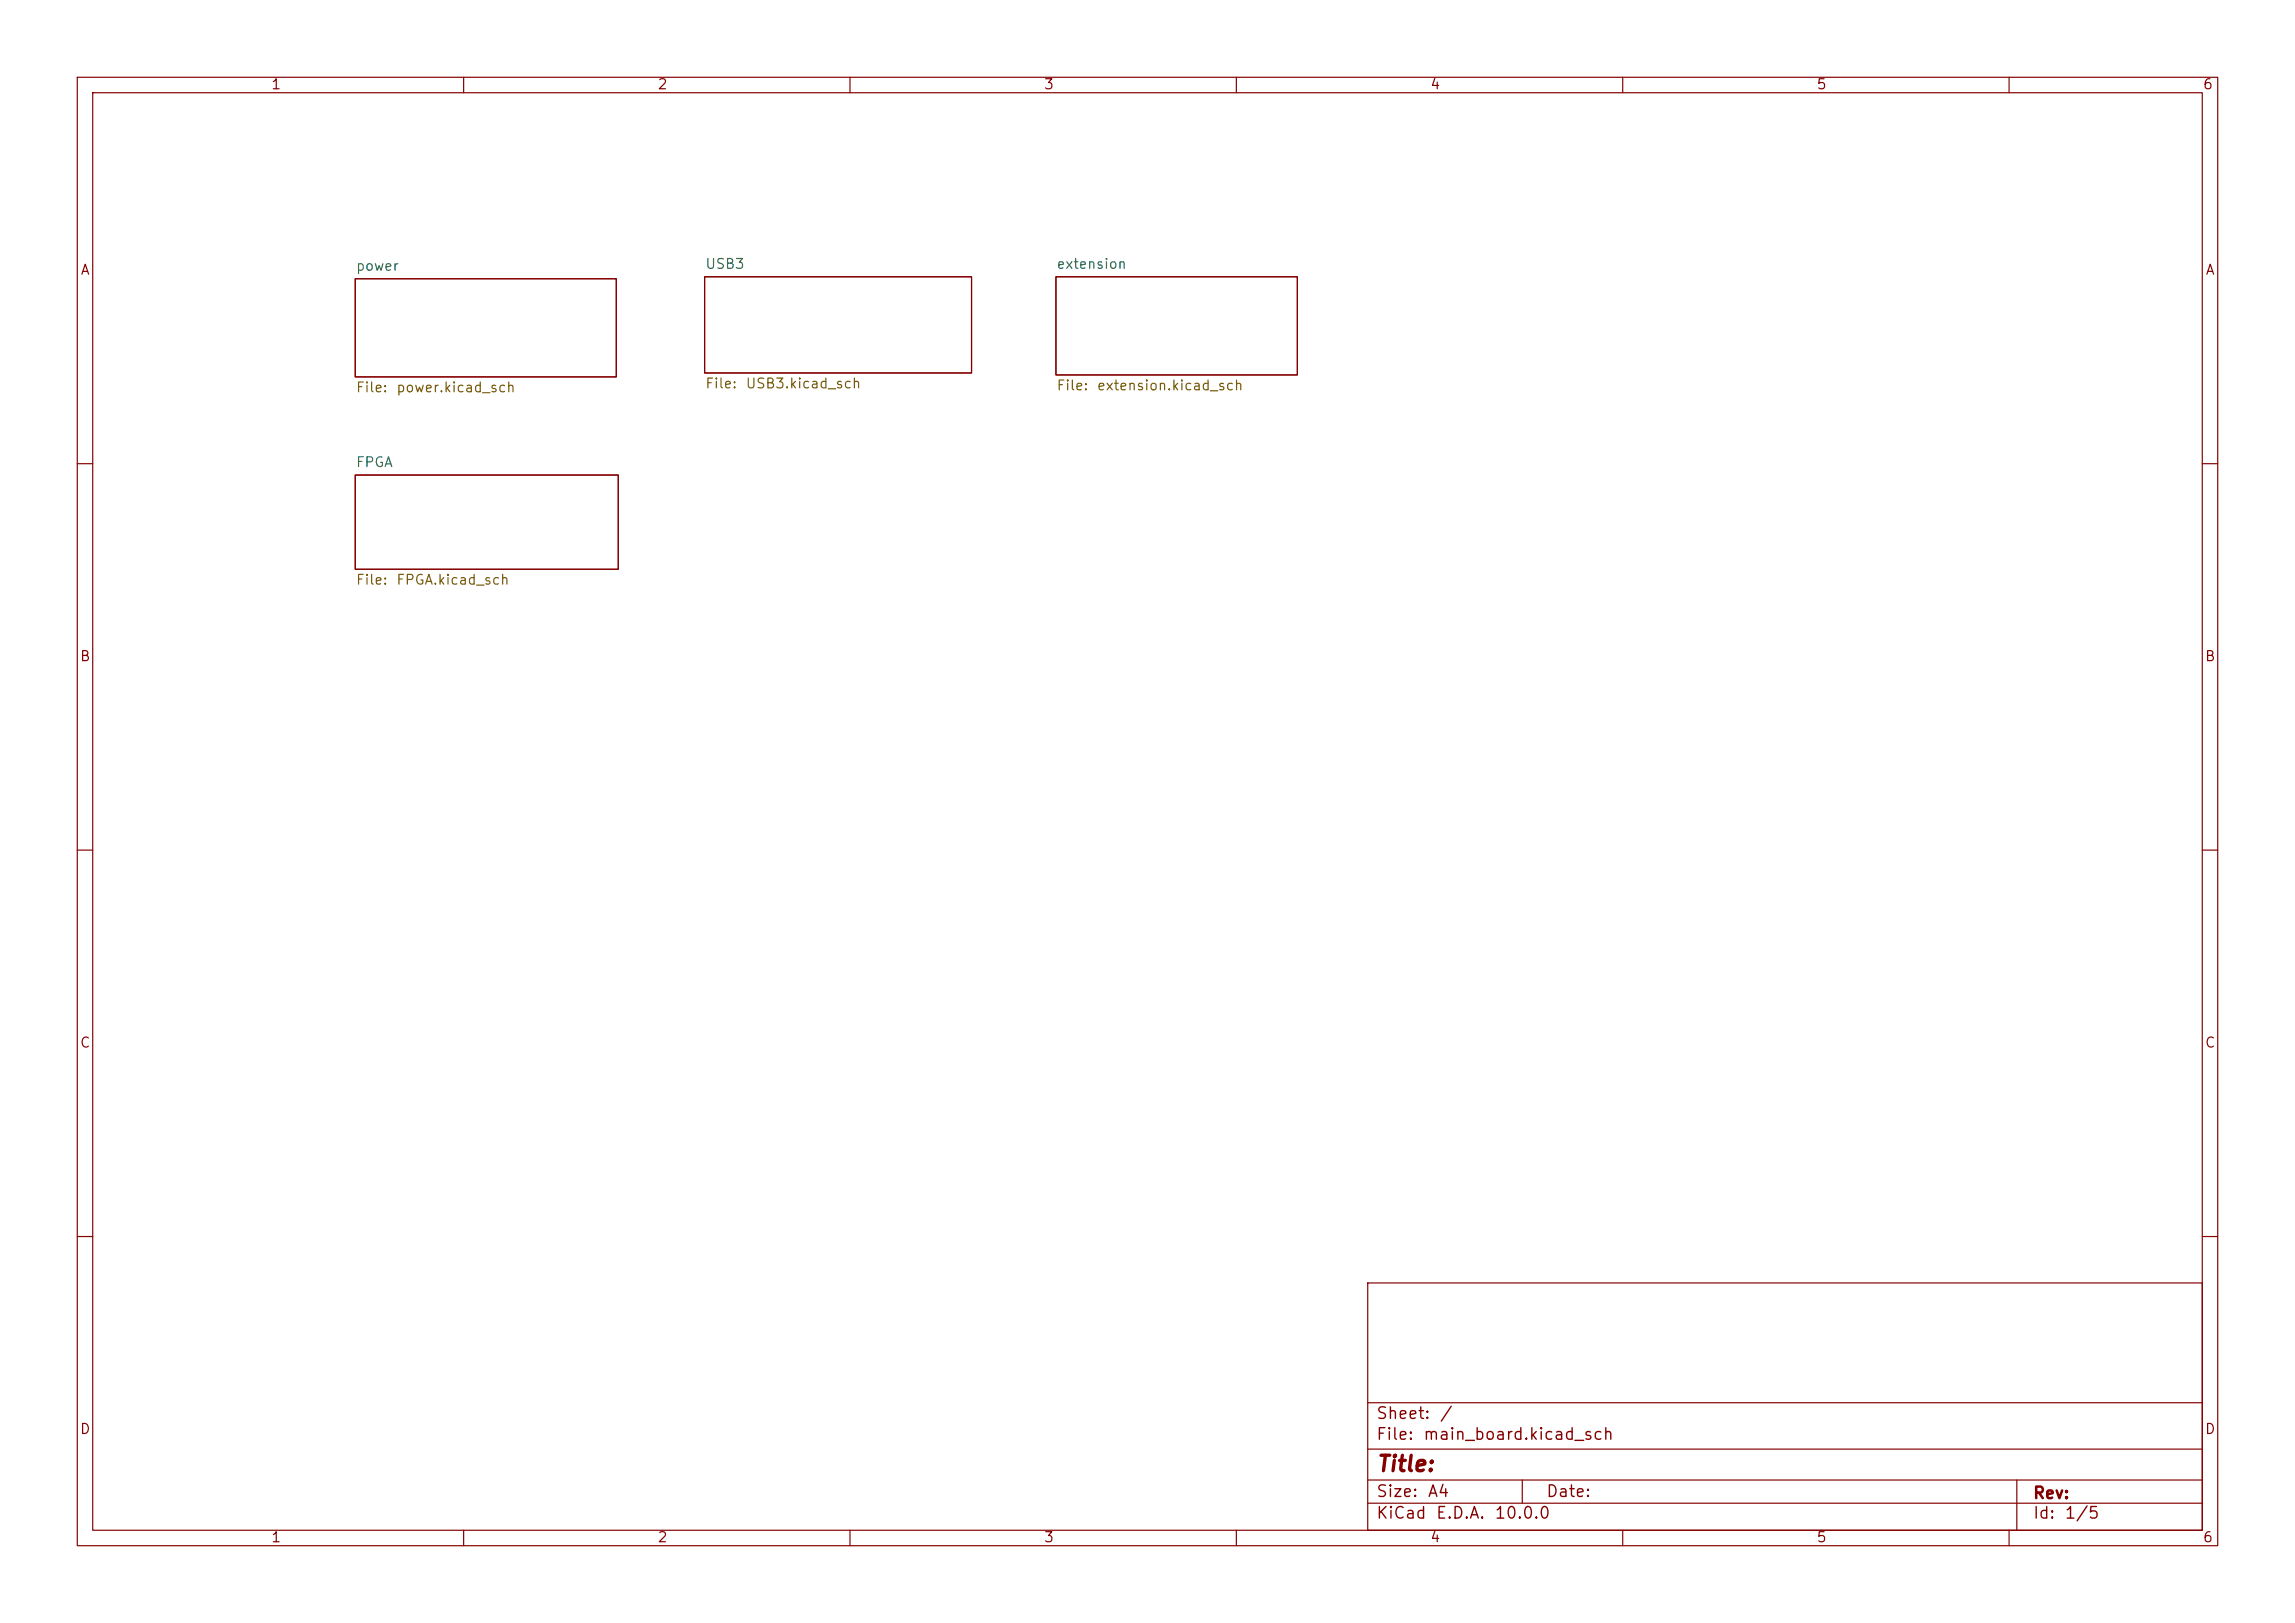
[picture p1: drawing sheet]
<svg xmlns="http://www.w3.org/2000/svg" width="297mm" height="210mm" viewBox="0 0 297 210" stroke-linecap="round" stroke-linejoin="round" font-family="sans-serif">
<defs><g id="words">
<text font-size="2" fill="#840000" x="178" y="190.9">Title:</text>
<g font-size="1.5" fill="#840000">
<text x="178" y="184">Sheet:</text>
<text x="186.2" y="184">/</text>
<text x="178" y="186.7">File:</text>
<text x="184.1" y="186.7">main_board.kicad_sch</text>
<text x="178" y="196.9">KiCad</text>
<text x="178" y="194.1">Size:</text>
<text x="184.7" y="194.1">A4</text>
<text x="185.7" y="196.9">E.D.A.</text>
<text x="193.3" y="196.9">10.0.0</text>
<text x="200" y="194.1">Date:</text>
<text x="263" y="194.3">Rev:</text>
<text x="263" y="196.9">Id:</text>
<text x="267.1" y="196.9">1/5</text>
</g>
<g font-size="1.3" fill="#840000">
<text x="35" y="11.9">1</text>
<text x="85" y="11.9">2</text>
<text x="135" y="11.9">3</text>
<text x="185" y="11.9">4</text>
<text x="235" y="11.9">5</text>
<text x="285" y="11.9">6</text>
<text x="10.3" y="35.9">A</text>
<text x="285.3" y="35.9">A</text>
<text x="10.3" y="85.9">B</text>
<text x="285.3" y="85.9">B</text>
<text x="10.3" y="135.9">C</text>
<text x="285.3" y="135.9">C</text>
<text x="10.3" y="185.9">D</text>
<text x="285.3" y="185.9">D</text>
<text x="35" y="199.9">1</text>
<text x="85" y="199.9">2</text>
<text x="135" y="199.9">3</text>
<text x="185" y="199.9">4</text>
<text x="235" y="199.9">5</text>
<text x="285" y="199.9">6</text>
</g>
<g font-size="1.3" fill="#006464">
<text x="46" y="35.4">power</text>
<text x="91.2" y="35.1">USB3</text>
<text x="136.7" y="35.1">extension</text>
<text x="46" y="60.8">FPGA</text>
</g>
<g font-size="1.3" fill="#725600">
<text x="46" y="51.1">File:</text>
<text x="51.2" y="51.1">power.kicad_sch</text>
<text x="91.2" y="50.6">File:</text>
<text x="96.4" y="50.6">USB3.kicad_sch</text>
<text x="136.7" y="50.8">File:</text>
<text x="141.9" y="50.8">extension.kicad_sch</text>
<text x="46" y="76">File:</text>
<text x="51.2" y="76">FPGA.kicad_sch</text>
</g>
</g></defs>
<g fill="none" stroke="#840000" stroke-width=".15">
<path d="M10 10h277v190h-277zM12 12h273v186h-273zM60 10v2M110 10v2M160 10v2M210 10v2M260 10v2M46 36.1h33.8v12.7h-33.8zM91.2 35.8h34.5v12.5h-34.5zM136.7 35.8h31.2v12.7h-31.2zM10 60h2M46 61.5h34v12.2h-34z"/>
<path d="M285 60h2M10 110h2M285 110h2M10 160h2M177 166h108v32h-108zM285 160h2M60 198v2M110 198v2M160 198v2M177 194.5h108M177 191.5h108M177 187.5h108"/>
<path d="M177 181.5h108M197 191.5v3M210 198v2M260 198v2M261 191.5v6.5"/>
</g>
<use href="#words"/>
</svg>
